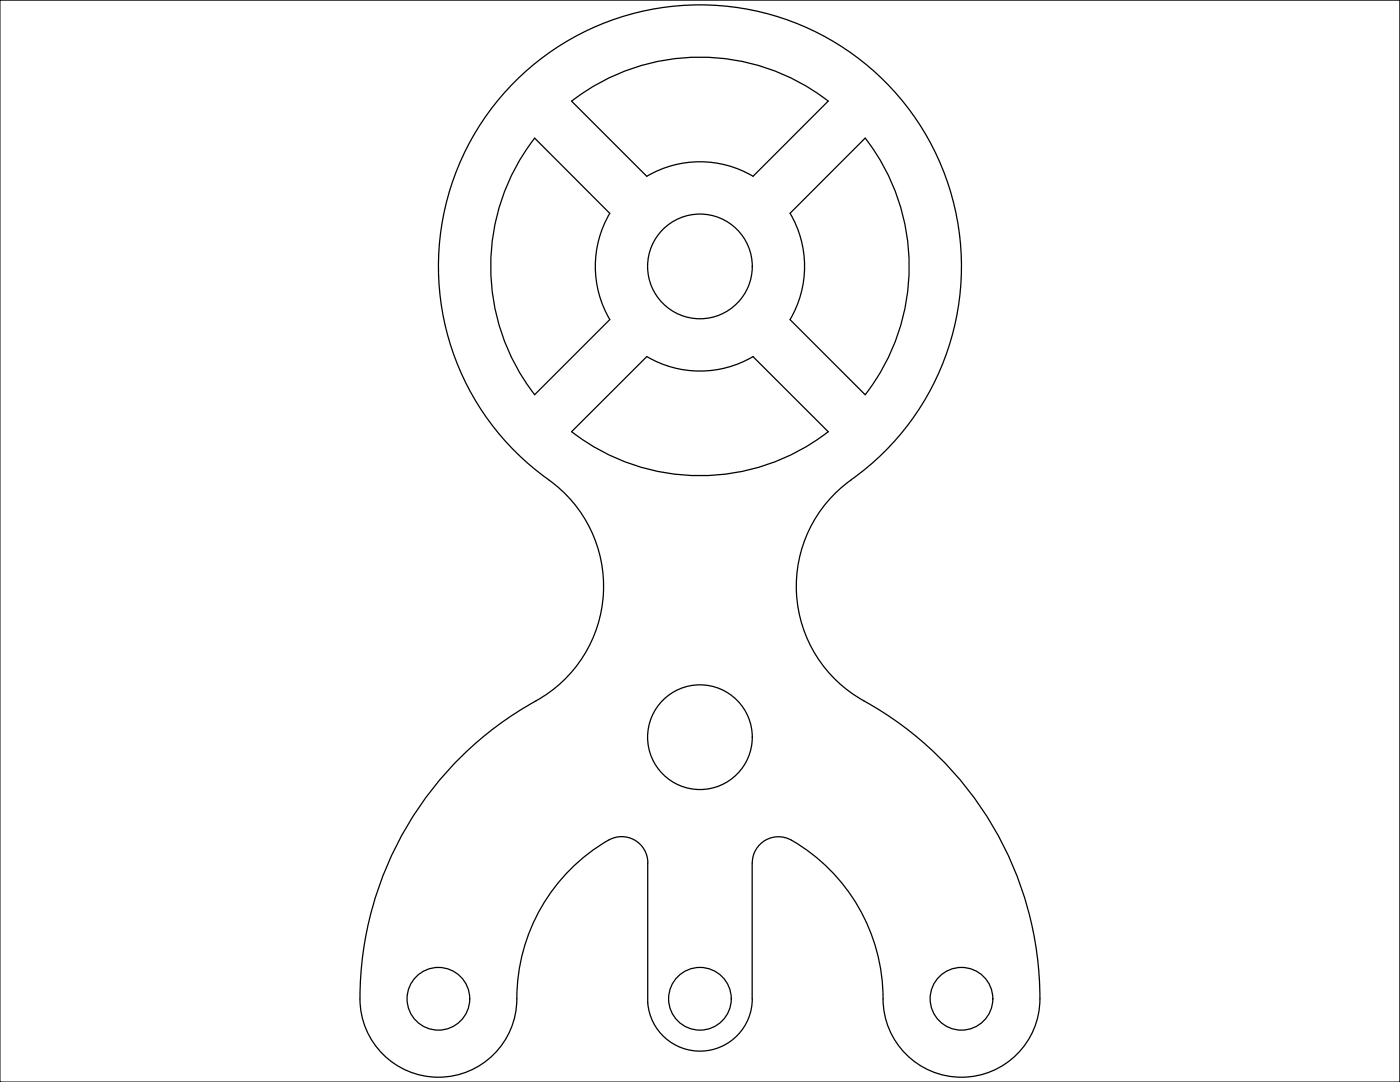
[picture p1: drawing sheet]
<svg xmlns="http://www.w3.org/2000/svg" width="279mm" height="216mm" viewBox="0 0 279 216" stroke-linecap="round" stroke-linejoin="round" font-family="sans-serif">
<!-- layer: 0 -->
<g fill="none" stroke="#000" stroke-width=".25">
<path d="M106.7 27.6l15 15a20.9 20.9 0 0 0 0 21.2l-15 15a41.8 41.8 0 0 1 0-51.2zM114.1 20.2l15 15a20.9 20.9 0 0 1 21.2 0l15-15a41.8 41.8 0 0 0-51.2 0M172.7 27.6a41.7 41.7 0 0 1 0 51.2l-15-15a20.9 20.9 0 0 0 0-21.2zM109.5 95.7a26.1 26.1 0 0 1-2.5 44.2 67.6 67.6 0 0 0-35.1 61 15.7 15.7 0 0 0 16.4 14 15.7 15.7 0 0 0 14.8-15.6 36.5 36.5 0 0 1 18.4-31.7M109.5 95.7a52.2 52.2 0 0 1-8.7-77.3 52.2 52.2 0 0 1 77.8 0 52.2 52.2 0 0 1-8.7 77.3M114.1 86.1a41.8 41.8 0 0 0 51.2 0l-15-15a20.9 20.9 0 0 1-21.2 0l-15 15M169.9 95.7a26.1 26.1 0 0 0 2.5 44.2 67.6 67.6 0 0 1 35.1 61 15.7 15.7 0 0 1-16.4 14 15.7 15.7 0 0 1-14.9-15.6 36.3 36.3 0 0 0-18.9-31.9 5.2 5.2 0 0 0-7.2 4.8v27.1M121.5 167.6a5.2 5.2 0 0 1 7.8 4.6v27.9a10.4 10.4 0 0 0 10.8 9.6 10.4 10.4 0 0 0 10-10.4"/>
<circle cx="139.7" cy="53.2" r="10.4"/>
<circle cx="139.7" cy="147.1" r="10.4"/>
<circle cx="87.5" cy="199.3" r="6.3"/>
<circle cx="139.7" cy="199.3" r="6.3"/>
<circle cx="191.9" cy="199.3" r="6.3"/>
</g>
<path d="M0 0h279.4v215.9h-279.4z" fill="none" stroke="#000" stroke-width=".2"/>
</svg>
